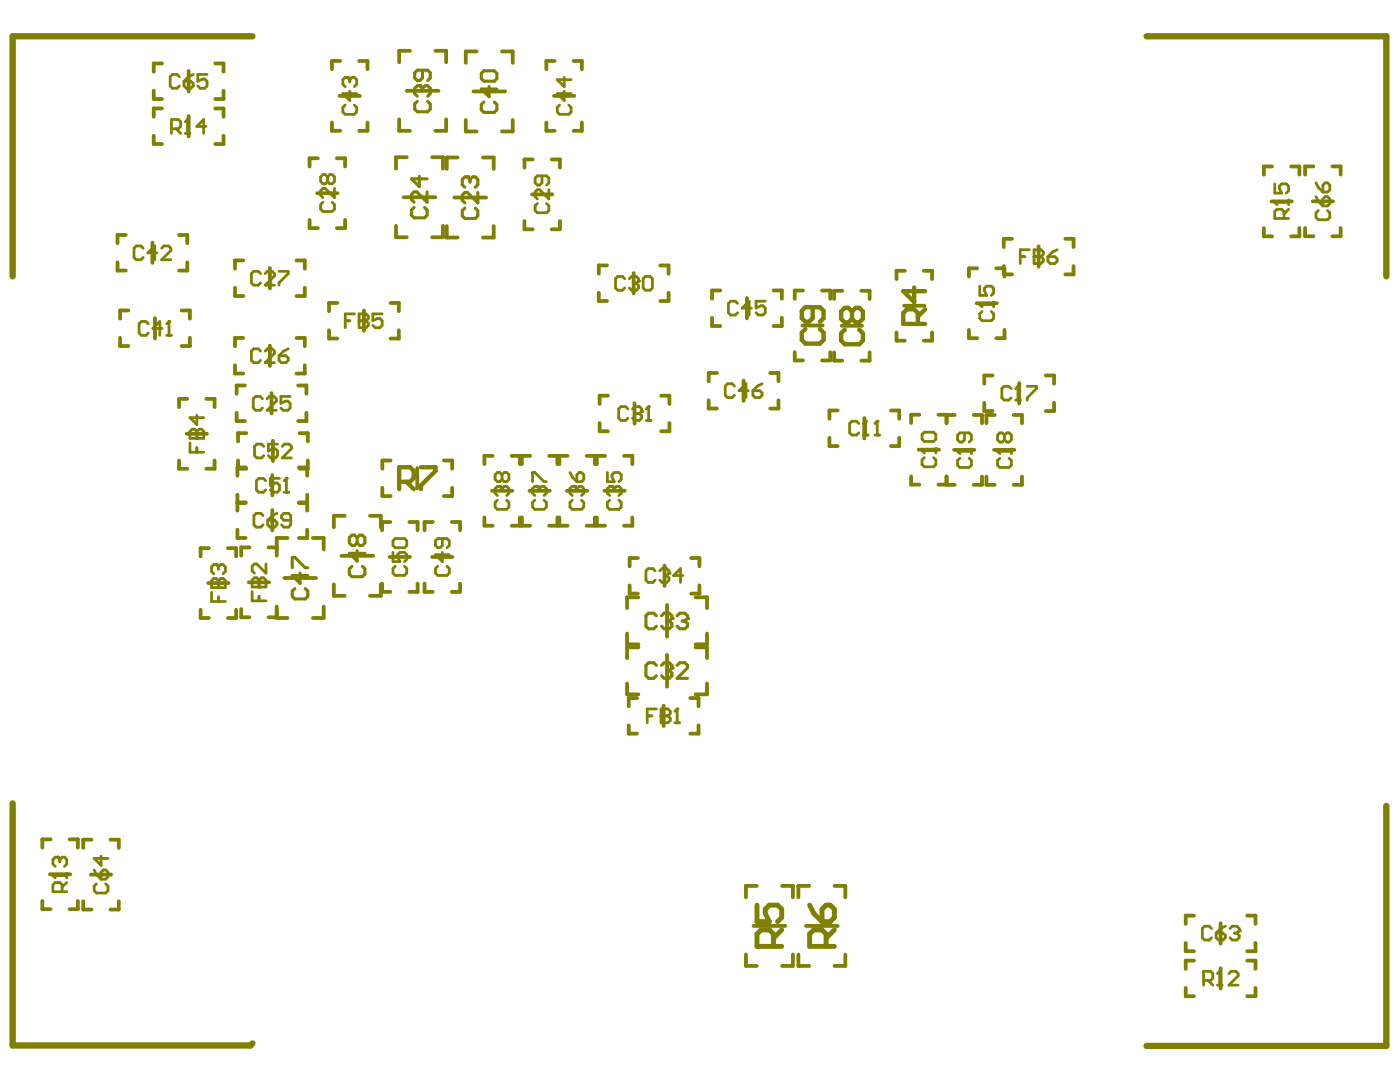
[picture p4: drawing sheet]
<svg xmlns="http://www.w3.org/2000/svg" width="187mm" height="142mm" viewBox="0 0 187 142" stroke-linecap="round" stroke-linejoin="round" font-family="sans-serif">
<g fill="none" stroke="#808000" stroke-width=".51">
<path d="M20.5 12.1v1.1h1.1M20.5 18.1v1.1h1.1M21.6 8.5h-1.1v1.1M21.6 14.5h-1.1v1.1M25.1 9.5v2.7M25.1 15.5v2.7M28.7 8.5h1.1v1.1M28.7 14.5h1.1v1.1M29.8 12.1v1.1h-1.1M29.8 18.1v1.1h-1.1M44.2 16.3v1.1h1.1M45.3 12.8h2.7"/>
<path d="M45.3 8.1h-1.1v1.1M47.9 8.1h1.1v1.1M49 16.3v1.1h-1.1M53.2 15.9v1.5h1.4M54.2 12.1h4.3M54.6 6.8h-1.4v1.5M58 6.8h1.5v1.5M59.5 15.9v1.5h-1.5M62.1 16v1.5h1.4M63.1 12.2h4.2M63.5 6.9h-1.4v1.5M66.9 6.9h1.4v1.5"/>
<path d="M68.3 16v1.5h-1.4M72.8 16.3v1.1h1.1M73.8 12.8h2.7M73.9 8.1h-1.1v1.1M76.5 8.1h1.1v1.1M77.6 16.3v1.1h-1.1M15.7 35v1.1h1.1M16.8 31.3h-1.1v1.1M20.3 32.3v2.7M23.9 31.3h1.1v1.1M25 35v1.1h-1.1M31.3 38.3v1.1h1.1"/>
<path d="M32.4 34.7h-1.1v1.1M36 35.7v2.7M39.5 34.7h1.1v1.1M40.6 38.3v1.1h-1.1M41.3 29.3v1.1h1.1M42.3 25.7h2.7M42.4 21.1h-1.1v1.1M44.9 21.1h1.1v1.1M46 29.3v1.1h-1.1M52.8 30.1v1.5h1.4M53.8 26.3h4.2M54.2 20.9h-1.4v1.6"/>
<path d="M57.6 20.9h1.4v1.6M59 30.1v1.5h-1.4M59.6 30.1v1.5h1.4M60.6 26.3h4.2M61 21h-1.4v1.5M64.4 21h1.4v1.5M65.8 30.1v1.5h-1.4M69.9 29.5v1.1h1.1M70.9 25.9h2.7M71 21.2h-1.1v1.1M73.5 21.2h1.1v1.1M74.6 29.5v1.1h-1.1"/>
<path d="M79.8 39v1.1h1.1M80.9 35.4h-1.1v1.1M84.5 36.4v2.7M88 35.4h1.1v1.1M89.1 39v1.1h-1.1M96 38.7h-1.1v1.1M99.6 39.7v2.7M103.1 38.7h1.1v1.1M107 38.7h-1.1v1.1M109.6 38.7h1.1v1.1M112.3 38.7h-1.1v1.1M114.8 38.7h1.1v1.1"/>
<path d="M120.6 36.1h-1.1v1.1M123.1 36.1h1.1v1.1M130.3 35.7h-1.1v1.2M132.8 35.7h1.1v1.2M133.8 35.5v1.1h1.1M134.9 31.8h-1.1v1.1M138.5 32.8v2.7M142 31.8h1.1v1.1M143.1 35.5v1.1h-1.1M168.5 30.4v1.1h1.1M169.5 26.8h2.7M169.6 22.2h-1.1v1.1"/>
<path d="M172.1 22.2h1.1v1.1M173.2 30.4v1.1h-1.1M174 30.4v1.1h1.1M175 26.8h2.7M175.1 22.2h-1.1v1.1M177.6 22.2h1.1v1.1M178.7 30.4v1.1h-1.1M16 45v1.1h1.1M17.1 41.4h-1.1v1.1M20.7 42.4v2.7M24.2 41.4h1.1v1.1M24.9 57.8h2.7"/>
<path d="M25 53.1h-1.1v1.1M25.3 45v1.1h-1.1M27.5 53.1h1.1v1.1M31.3 48.7v1.1h1.1M31.5 55v1.1h1.1M32.4 45h-1.1v1.1M32.6 51.4h-1.1v1.1M32.8 57.7h-1.1v1.1M36 46v2.8M36.2 52.4v2.7M36.4 58.7v2.7M39.5 45h1.1v1.1"/>
<path d="M39.7 51.4h1.1v1.1M39.9 57.7h1.1v1.1M40.6 48.7v1.1h-1.1M40.8 55v1.1h-1.1M43.9 44v1.1h1.1M45 40.4h-1.1v1.1M48.5 41.4v2.7M52.1 40.4h1.1v1.1M53.2 44v1.1h-1.1M79.9 56.4v1.1h1.1M81 52.7h-1.1v1.1M84.6 53.7v2.7"/>
<path d="M88.1 52.7h1.1v1.1M89.2 56.4v1.1h-1.1M94.5 53.3v1.1h1.1M94.9 42.3v1.1h1.1M95.6 49.7h-1.1v1.1M99.1 50.7v2.7M102.7 49.7h1.1v1.1M103.8 53.3v1.1h-1.1M104.2 42.3v1.1h-1.1M105.9 46.9v1.1h1.1M107 43.4h2.7M110.6 58.3v1.1h1.1"/>
<path d="M110.7 46.9v1.1h-1.1M111.2 47v1.1h1.1M111.7 54.7h-1.1v1.1M112.2 43.4h2.7M115.2 55.7v2.7M115.9 47v1.1h-1.1M118.8 54.7h1.1v1.1M119.5 44.3v1.1h1.1M119.9 58.3v1.1h-1.1M120.5 40.7h2.7M122.5 59.9h2.7M122.6 55.3h-1.1v1.1"/>
<path d="M124.2 44.3v1.1h-1.1M125.1 55.3h1.1v1.1M127.2 59.9h2.7M127.3 55.3h-1.1v1.1M129.2 44v1.1h1.1M129.8 55.3h1.1v1.1M130.2 40.4h2.7M131.2 53.7v1.1h1.1M132.3 50h-1.1v1.1M132.5 59.9h2.7M132.6 55.3h-1.1v1.1M133.9 44v1.1h-1.1"/>
<path d="M135.1 55.3h1.1v1.1M135.9 51v2.8M139.4 50h1.1v1.1M140.5 53.7v1.1h-1.1M23.9 61.4v1.1h1.1M27.8 77.7h2.7M27.8 73h-1.1v1.1M28.6 61.4v1.1h-1.1M30.4 73h1.1v1.1M31.6 70.6v1.1h1.1M31.6 65.9v2.1M31.6 67h1.1"/>
<path d="M31.6 66.9h1.1M31.7 61.4v1.1h1.1M32.7 62.3h-1.1v1.1M33.2 77.6h2.7M33.3 72.9h-1.1v1.1M35.8 72.9h1.1M36.3 63.3v2.7M36.3 68v2.7M37.9 77h4.2M38.3 71.7h-1.4v2.3M39.8 62.3h1.1v1.1M39.8 67h1.1"/>
<path d="M39.8 66.9h1.1M40.9 70.6v1.1h-1.1M40.9 65.9v2.1M41 61.4v1.1h-1.1M41.7 71.7h1.4v1.5M44.5 77.9v1.5h1.4M45.5 74.1h4.2M45.9 68.7h-1.4v1.5M49.3 68.7h1.5v1.5M50.8 77.9v1.5h-1.5M50.9 77.8v1.1h1.1M51 65v1.1h1.1"/>
<path d="M51.9 74.2h2.8M52 69.6h-1.1v1.1M52.1 61.4h-1.1v1.1M54.6 69.6h1.1v1.1M55.6 62.4v2.7M55.7 77.8v1.1h-1.1M56.6 77.8v1.1h1.1M57.6 74.2h2.7M57.7 69.6h-1.1v1.1M59.2 61.4h1.1v1.1M60.2 69.6h1.1v1.1M60.3 65v1.1h-1.1"/>
<path d="M61.3 77.8v1.1h-1.1M64.6 68.9v1.1h1.1M65.6 65.4h2.7M65.7 60.7h-1.1v1.1M68.2 60.7h1.1v1.1M69.3 68.9v1.1h-1.1M69.6 68.9v1.1h1.1M70.6 65.4h2.7M70.7 60.7h-1.1v1.1M73.2 60.7h1.1v1.1M74.3 68.9v1.1h-1.1M74.6 68.9v1.1h1.1"/>
<path d="M75.6 65.4h2.7M75.7 60.7h-1.1v1.1M78.2 60.7h1.1v1.1M79.3 68.9v1.1h-1.1M79.6 68.9v1.1h1.1M80.6 65.4h2.7M80.7 60.7h-1.1v1.1M83.2 60.7h1.1v1.1M83.9 78v1.1h1.1M84.3 68.9v1.1h-1.1M85 74.4h-1.1v1.1M85.1 79.6h-1.5v1.4"/>
<path d="M88.6 75.4v2.7M92.1 74.4h1.1v1.1M92.7 79.6h1.5v1.4M93.2 78v1.1h-1.1M121.5 63.5v1.1h1.1M126.2 63.5v1.1h1.1M126.2 63.5v1.1h-1.1M130.9 63.5v1.1h-1.1M131.5 63.5v1.1h1.1M136.2 63.5v1.1h-1.1M26.7 81.2v1.1h1.1M31.5 81.2v1.1h-1.1"/>
<path d="M32.2 81.1v1.1h1.1M35.8 82.2h1.1M36.9 80.8v1.5h1.4M43.1 80.8v1.5h-1.4M83.6 91.1v1.4h1.5M83.6 84.4v1.5h1.5M83.8 96.7v1.1h1.1M84.9 93h-1.1v1.1M85.1 86.3h-1.5v1.4M88.5 94v2.7M88.9 80.6v4.2M88.9 87.3v4.2"/>
<path d="M92 93h1.1v1.1M92.7 86.3h1.5v1.4M93.1 96.7v1.1h-1.1M94.2 84.4v1.5h-1.5M94.2 91.1v1.4h-1.5M6.7 116.5h2.7M6.7 111.8h-1.1v1.1M9.3 111.8h1.1v1.1M12.1 116.5h2.7M12.2 111.9h-1.1v1.1M14.7 111.9h1.1v1.1M100.9 118h-1.5v1.6"/>
<path d="M104.3 118h1.4v1.6M107.9 118h-1.5v1.6M111.2 118h1.5v1.6M5.6 120v1.1h1.1M10.4 120v1.1h-1.1M11.1 120.1v1.1h1.1M15.8 120.1v1.1h-1.1M99.4 127.2v1.5h1.5M100.4 123.4h4.3M105.7 127.2v1.5h-1.4M106.4 127.2v1.5h1.5M107.4 123.4h4.3"/>
<path d="M112.7 127.2v1.5h-1.5M158.1 125.6v1.1h1.1M158.1 131.6v1.1h1.1M159.2 122h-1.1v1.1M159.2 128h-1.1v1.1M162.7 123v2.7M162.7 129v2.7M166.3 122h1.1v1.1M166.3 128h1.1v1.1M167.4 125.6v1.1h-1.1M167.4 131.6v1.1h-1.1"/>
</g>
<path d="M33.6 4.8h-31.9v32M152.8 4.8h32v32M1.7 107v32.3h31.7l.2-.3M184.8 107.4v32h-32" fill="none" stroke="#808000" stroke-width=".84"/>
<path d="M22.9 17.2h.9l.3-.4v-.6l-.3-.3h-.9v1.9M23.5 17.2l.6 .6M24.7 17.8h.6M25 15.9v1.9M35.1 68.7l-.3-.3h-.6l-.4 .3v1.2l.4 .3h.6l.3-.3M35.7 69.3h.9l.3 .3v.3l-.3 .3h-.6l-.3-.3zM36.9 68.4l-.6 .3-.6 .6M38.8 69.3h-1l-.3-.3v-.3l.3-.3h.7l.3 .3v1.2l-.3 .3h-.7l-.3-.3" fill="none" stroke="#808000" stroke-width=".37"/>
<circle cx="25" cy="15.9" r=".18" fill="#808000"/>
<path d="M23.9 10.2l-.3-.3h-.6l-.3 .3v1.3l.3 .3h.6l.3-.3M24.5 10.8h.9l.4 .3v.4l-.4 .3h-.6l-.3-.3zM25 15.9l-.3 .3M25.8 9.9l-.7 .3-.6 .6M27.5 16.8h-1.3l1-.9v1.9M27.6 9.9h-1.2v.9l.6-.3h.3l.3 .3v.7l-.3 .3h-.6l-.3-.3M66.3 66.6l-.3 .3v.7l.3 .3h1.2l.3-.3v-.7l-.3-.3M66.6 64.8h-.3l-.3 .3v.6l.3 .3" fill="none" stroke="#808000" stroke-width=".37"/>
<circle cx="66.6" cy="64.8" r=".18" fill="#808000"/>
<path d="M98.3 40.4l-.3-.3h-.6l-.3 .3v1.3l.3 .3h.6l.3-.3M100.2 41.1h-1.3l1-1v1.9M102 40.1h-1.2v1l.6-.4h.3l.3 .4v.6l-.3 .3h-.6l-.3-.3M66.6 64.8l.3 .3M66.9 63.3v.6M66.9 65.1v.3M66.9 65.1l.3-.3h.3l.3 .3v.6l-.3 .3M66.9 63.3l.3-.3h.3l.3 .3v.6l-.3 .3h-.3l-.3-.3M66.9 63.3l-.3-.3h-.3l-.3 .3v.6l.3 .3h.3l.3-.3" fill="none" stroke="#808000" stroke-width=".37"/>
<path d="M55.6 13.5l-.3 .4v.6l.3 .4h1.4l.4-.4v-.6l-.4-.4M56 11.4h-.4l-.3 .4v.7l.3 .3M64.5 13.6l-.3 .3v.7l.3 .4h1.4l.3-.4v-.7l-.3-.3M64.5 9.4h1.4l.3 .4v.7l-.3 .3h-1.4l-.3-.3v-.7zM65.2 11.5v1.4l-1-1h2" fill="none" stroke="#808000" stroke-width=".41"/>
<circle cx="56" cy="11.4" r=".21" fill="#808000"/>
<path d="M56 11.4l.3 .4M56.3 9.4v1l-.3 .3h-.4l-.3-.3v-.7l.3-.3h1.4l.4 .3v.7l-.4 .3M56.3 11.8v.3M56.3 11.8l.4-.4h.3l.4 .4v.7l-.4 .3" fill="none" stroke="#808000" stroke-width=".41"/>
<path d="M169.9 27h1.9M171.2 29.1v-.9l-.4-.3h-.6l-.3 .3v.9h1.9M171.8 27.9l-.6 .6M171.8 26.7v.6" fill="none" stroke="#808000" stroke-width=".37"/>
<circle cx="169.9" cy="27" r=".18" fill="#808000"/>
<path d="M169.9 27l.3 .3M169.9 24.5v1.2h.9l-.3-.6v-.3l.3-.3h.7l.3 .3v.6l-.3 .3M7.1 116.7h1.8M8.3 118.8v-.9l-.3-.3h-.6l-.3 .3v.9h1.8M8.9 117.6l-.6 .6M8.9 116.4v.6" fill="none" stroke="#808000" stroke-width=".37"/>
<circle cx="7.1" cy="116.7" r=".18" fill="#808000"/>
<path d="M7.1 116.7l.3 .3M7.7 114.2h-.3l-.3 .3v.6l.3 .3" fill="none" stroke="#808000" stroke-width=".37"/>
<circle cx="7.7" cy="114.2" r=".18" fill="#808000"/>
<path d="M7.7 114.2l.3 .3M8 114.5v.3M8 114.5l.3-.3h.3l.3 .3v.6l-.3 .3M160.4 130.6h1l.3-.3v-.6l-.3-.3h-1v1.9M161.1 130.6l.6 .7M162.3 131.3h.6M162.6 129.4v1.9" fill="none" stroke="#808000" stroke-width=".37"/>
<circle cx="162.6" cy="129.4" r=".18" fill="#808000"/>
<g fill="none" stroke="#808000" stroke-width=".37">
<path d="M175.4 26.2l.3 .6 .6 .6M175.4 24.4l.3 .6 .6 .6M175.7 28.1l-.3 .3v.6l.3 .3h1.3l.3-.3v-.6l-.3-.3M176.7 24.4h.3l.3 .3v.6l-.3 .3h-.7v-.9zM176.7 26.2h.3l.3 .3v.6l-.3 .3h-.7v-.9zM12.6 115.9l.3 .6 .6 .6M12.9 117.8l-.3 .3v.6l.3 .3h1.2l.3-.3v-.6l-.3-.3M13.5 114.1v1.2l-.9-.9h1.8M13.8 115.9h.3l.3 .3v.6l-.3 .3h-.6v-.9zM161.5 123.7l-.3-.3h-.6l-.3 .3v1.2l.3 .4h.6l.3-.4M162.1 124.3h.9l.3 .3v.3l-.3 .4h-.6l-.3-.4zM162.6 129.4l-.3 .3"/>
<path d="M163.3 123.4l-.6 .3-.6 .6M163.8 129.7l.3-.3h.6l.3 .3v.3l-1.2 1.3h1.2M164 123.7l.3-.3h.6l.3 .3v.3"/>
</g>
<circle cx="165.2" cy="124" r=".18" fill="#808000"/>
<path d="M46 42.7h.6M47.3 41.8h-1.3v1.9M47.9 41.8v1.9h.9l.3-.3v-.3l-.3-.4h-.9M164.6 124.3h.3M164.9 124.3l.3 .3v.3l-.3 .4h-.6l-.3-.4M165.2 124l-.3 .3" fill="none" stroke="#808000" stroke-width=".37"/>
<path d="M121.9 38.3v2l-1.5-1.5h2.9M122.3 43.2v-1.5l-.4-.5h-1l-.5 .5v1.5h2.9M123.3 41.2l-1 1M53.2 64.2h1.5l.4-.5v-1l-.4-.4h-1.5v2.9M54.2 64.2l.9 1M56.1 62.3h2v.4l-2 2v.5" fill="none" stroke="#808000" stroke-width=".58"/>
<path d="M100.9 120.6v2.2h1.7l-.6-1.1v-.5l.6-.6h1.1l.5 .6v1.1l-.5 .5M103.1 126.1v-1.7l-.5-.5h-1.1l-.6 .5v1.7h3.3M104.2 123.9l-1.1 1.1M107.9 120.6l.6 1.1 1.1 1.1M109.6 121.2l.5-.6h.6l.5 .6v1.1l-.5 .5h-1.1zM110.1 126.1v-1.7l-.5-.5h-1.1l-.6 .5v1.7h3.3M111.2 123.9l-1.1 1.1" fill="none" stroke="#808000" stroke-width=".66"/>
<circle cx="47.9" cy="42.7" r=".18" fill="#808000"/>
<path d="M25.3 59v1.3h1.9M25.3 58.4h1.9v-.9l-.3-.3h-.4l-.3 .3v.9M26.2 59.6v.7M47.9 41.8h.9l.3 .3v.3l-.3 .3h-.9M50.9 41.8h-1.2v.9l.6-.3h.3l.3 .3v.7l-.3 .3h-.6l-.3-.3" fill="none" stroke="#808000" stroke-width=".37"/>
<circle cx="26.2" cy="58.4" r=".18" fill="#808000"/>
<path d="M25.3 58.4v-.9l.3-.3h.3l.3 .3v.9M26.2 55.3v1.3l-.9-1h1.9M28.2 78.9v1.2h1.8M28.2 78.3h1.8v-.9l-.3-.3h-.3l-.3 .3v.9M29.1 79.5v.6" fill="none" stroke="#808000" stroke-width=".37"/>
<circle cx="29.1" cy="78.3" r=".18" fill="#808000"/>
<path d="M28.2 78.3v-.9l.3-.3h.3l.3 .3v.9M28.8 75.2h-.3l-.3 .3v.6l.3 .4" fill="none" stroke="#808000" stroke-width=".37"/>
<circle cx="28.8" cy="75.2" r=".18" fill="#808000"/>
<path d="M28.8 75.2l.3 .3M29.1 75.5v.3M29.1 75.5l.3-.3h.3l.3 .3v.6l-.3 .4M33.6 78.8v1.3h1.9M33.6 78.2h1.9v-.9l-.4-.3h-.3l-.3 .3v.9M34.5 79.4v.7" fill="none" stroke="#808000" stroke-width=".37"/>
<circle cx="34.5" cy="78.2" r=".18" fill="#808000"/>
<path d="M33.6 78.2v-.9l.3-.3h.3l.3 .3v.9M35.5 75.1v1.3l-1.3-1.3h-.3l-.3 .3v.7l.3 .3M86.3 95.4h.6M87.5 94.5h-1.2v1.8M88.1 94.5v1.8h.9l.3-.3v-.3l-.3-.3h-.9" fill="none" stroke="#808000" stroke-width=".37"/>
<circle cx="88.1" cy="95.4" r=".18" fill="#808000"/>
<path d="M88.1 94.5h.9l.3 .3v.3l-.3 .3h-.9M90 96.3h.6M90.3 94.5v1.8" fill="none" stroke="#808000" stroke-width=".37"/>
<circle cx="90.3" cy="94.5" r=".18" fill="#808000"/>
<path d="M136 34.2h.6M137.2 33.3h-1.2v1.8M137.8 33.3v1.8h1l.3-.3v-.3l-.3-.3h-1M90.3 94.5l-.3 .3" fill="none" stroke="#808000" stroke-width=".37"/>
<circle cx="137.8" cy="34.2" r=".18" fill="#808000"/>
<path d="M137.8 33.3h1l.3 .3v.3l-.3 .3h-1M139.7 34.2h.9l.3 .3v.3l-.3 .3h-.6l-.3-.3zM140.9 33.3l-.6 .3-.6 .6M35.2 59.5l-.3-.3h-.7l-.3 .3v1.2l.3 .3h.7l.3-.3M37 59.2h-1.2v.9l.6-.3h.3l.3 .3v.6l-.3 .3h-.6l-.3-.3M37.6 59.5l.3-.3h.6l.3 .3v.3l-1.2 1.2h1.2M35.4 64l-.3-.3h-.6l-.3 .3v1.3l.3 .3h.6l.3-.3M37.3 63.7h-1.3v1l.6-.3h.3l.4 .3v.6l-.4 .3h-.6l-.3-.3M37.9 65.6h.6M38.2 63.7v1.9" fill="none" stroke="#808000" stroke-width=".37"/>
<circle cx="38.2" cy="63.7" r=".18" fill="#808000"/>
<g fill="none" stroke="#808000" stroke-width=".37">
<path d="M46 14l-.3 .3v.6l.3 .3h1.2l.3-.3v-.6l-.3-.3M46.3 10.3h-.3l-.3 .3v.6l.3 .3M46.6 12.2v1.2l-.9-.9h1.8M74.6 14l-.3 .3v.6l.3 .3h1.2l.3-.3v-.6l-.3-.3M75.2 12.2v1.2l-.9-.9h1.8M75.2 10.3v1.2l-.9-.9h1.8M97.9 51.4l-.3-.3h-.6l-.3 .3v1.3l.3 .3h.6l.3-.3M99.7 52.1h-1.2l.9-1v1.9M100.4 52.1h.9l.3 .3v.3l-.3 .3h-.6l-.3-.3zM101.6 51.1l-.6 .3-.6 .7M38.2 63.7l-.3 .3M52.4 73.6v1.2h.9l-.3-.6v-.3l.3-.3h.6l.3 .3v.6l-.3 .3"/>
<path d="M52.7 75.4l-.3 .4v.6l.3 .3h1.2l.3-.3v-.6l-.3-.4M52.7 71.8h1.2l.3 .3v.6l-.3 .3h-1.2l-.3-.3v-.6zM58.4 75.4l-.4 .4v.6l.4 .3h1.2l.3-.3v-.6l-.3-.4M59 71.8v.9l-.3 .3h-.3l-.4-.3v-.6l.4-.3h1.2l.3 .3v.6l-.3 .3M59 73.6v1.2l-1-.9h1.9"/>
</g>
<path d="M39 75.6v-1.3h.3l1.4 1.3h.3M39.3 78.4l-.3 .4v.7l.3 .3h1.4l.3-.3v-.7l-.3-.4M40 76.3v1.4l-1-1h2M46.9 75.5l-.3 .3v.7l.3 .3h1.4l.3-.3v-.7l-.3-.3M47.6 71.6l-.3-.3h-.4l-.3 .3v.7l.3 .4h.4l.3-.4M47.6 71.6l.4-.3h.3l.3 .3v.7l-.3 .4h-.3l-.4-.4M47.6 73.4v1.4l-1-1.1h2M47.6 71.6v.7" fill="none" stroke="#808000" stroke-width=".41"/>
<circle cx="46.3" cy="10.3" r=".18" fill="#808000"/>
<path d="M46.3 10.3l.3 .3M46.6 10.6v.3M46.6 10.6l.3-.3h.3l.3 .3v.6l-.3 .3M19.1 33.1l-.3-.3h-.6l-.3 .3v1.2l.3 .3h.6l.3-.3M20.9 33.7h-1.2l.9-.9v1.8M21.5 33.1l.4-.3h.6l.3 .3v.3l-1.3 1.2h1.3M19.8 43.1l-.3-.3h-.7l-.3 .3v1.3l.3 .3h.7l.3-.3M21.6 43.8h-1.2l.9-1v1.9M22.2 44.7h.6M22.5 42.8v1.9" fill="none" stroke="#808000" stroke-width=".37"/>
<circle cx="22.5" cy="42.8" r=".18" fill="#808000"/>
<path d="M22.5 42.8l-.3 .3M71.3 66.6l-.3 .3v.7l.3 .3h1.2l.3-.3v-.7l-.3-.3M71.6 64.8h-.3l-.3 .3v.6l.3 .3" fill="none" stroke="#808000" stroke-width=".37"/>
<circle cx="71.6" cy="64.8" r=".18" fill="#808000"/>
<path d="M71 64.2v-1.2h.3l1.2 1.2h.3M71.6 64.8l.3 .3M71.9 65.1v.3M71.9 65.1l.3-.3h.3l.3 .3v.6l-.3 .3M76.3 66.6l-.3 .3v.7l.3 .3h1.2l.3-.3v-.7l-.3-.3M76.6 64.8h-.3l-.3 .3v.6l.3 .3" fill="none" stroke="#808000" stroke-width=".37"/>
<circle cx="76.6" cy="64.8" r=".18" fill="#808000"/>
<path d="M76 63l.3 .6 .6 .6M76.6 64.8l.3 .3M76.9 65.1v.3M76.9 65.1l.3-.3h.3l.3 .3v.6l-.3 .3M77.2 63h.3l.3 .3v.6l-.3 .3h-.6v-.9zM81.3 66.6l-.3 .3v.7l.3 .3h1.2l.3-.3v-.7l-.3-.3M81.6 64.8h-.3l-.3 .3v.6l.3 .3" fill="none" stroke="#808000" stroke-width=".37"/>
<circle cx="81.6" cy="64.8" r=".18" fill="#808000"/>
<path d="M81 63v1.2h.9l-.3-.6v-.3l.3-.3h.6l.3 .3v.6l-.3 .3M81.6 64.8l.3 .3M81.9 65.1v.3M81.9 65.1l.3-.3h.3l.3 .3v.6l-.3 .3M87.3 76.1l-.3-.3h-.6l-.3 .3v1.2l.3 .3h.6l.3-.3M87.9 76.1l.4-.3h.6l.3 .3v.3" fill="none" stroke="#808000" stroke-width=".37"/>
<circle cx="89.2" cy="76.4" r=".18" fill="#808000"/>
<path d="M88.6 76.7h.3M88.9 76.7l.3 .3v.3l-.3 .3h-.6l-.4-.3M89.2 76.4l-.3 .3M91 76.7h-1.2l.9-.9v1.8" fill="none" stroke="#808000" stroke-width=".37"/>
<path d="M87.5 82.1l-.4-.4h-.6l-.4 .4v1.3l.4 .4h.6l.4-.4M88.2 82.1l.3-.4h.7l.4 .4v.3" fill="none" stroke="#808000" stroke-width=".41"/>
<circle cx="89.6" cy="82.4" r=".21" fill="#808000"/>
<path d="M88.9 82.7h.3M89.2 82.7l.4 .4v.3l-.4 .4h-.7l-.3-.4M89.6 82.4l-.4 .3M90.3 82.1l.3-.4h.7l.3 .4v.3" fill="none" stroke="#808000" stroke-width=".41"/>
<circle cx="91.6" cy="82.4" r=".21" fill="#808000"/>
<path d="M87.5 88.7l-.4-.4h-.6l-.4 .4v1.3l.4 .4h.6l.4-.4M88.2 88.7l.3-.4h.7l.4 .4v.3M91 82.7h.3M91.3 82.7l.3 .4v.3l-.3 .4h-.7l-.3-.4M91.6 82.4l-.3 .3" fill="none" stroke="#808000" stroke-width=".41"/>
<circle cx="89.6" cy="89" r=".21" fill="#808000"/>
<path d="M88.9 89.3h.3M89.2 89.3l.4 .4v.3l-.4 .4h-.7l-.3-.4M89.6 89l-.4 .3M90.3 88.7l.3-.4h.7l.3 .4v.3l-1.3 1.4h1.3" fill="none" stroke="#808000" stroke-width=".41"/>
<path d="M83.7 54.5l-.3-.3h-.6l-.3 .3v1.2l.3 .3h.6l.3-.3M84.3 54.5l.3-.3h.6l.3 .3v.3" fill="none" stroke="#808000" stroke-width=".37"/>
<circle cx="85.5" cy="54.8" r=".18" fill="#808000"/>
<path d="M84.9 55.1h.3M85.2 55.1l.3 .3v.3l-.3 .3h-.6l-.3-.3M85.5 54.8l-.3 .3M86.2 56h.6M86.5 54.2v1.8" fill="none" stroke="#808000" stroke-width=".37"/>
<circle cx="86.5" cy="54.2" r=".18" fill="#808000"/>
<path d="M83.3 37.1l-.3-.3h-.6l-.4 .3v1.3l.4 .3h.6l.3-.3M83.9 37.1l.3-.3h.6l.3 .3v.3M86.5 54.2l-.3 .3" fill="none" stroke="#808000" stroke-width=".37"/>
<circle cx="85.1" cy="37.4" r=".18" fill="#808000"/>
<g fill="none" stroke="#808000" stroke-width=".37">
<path d="M34.7 36.5l-.3-.3h-.6l-.3 .3v1.2l.3 .3h.6l.3-.3M35.3 36.5l.4-.3h.6l.3 .3v.3l-1.3 1.2h1.3M37.2 36.2h1.2v.3l-1.2 1.2v.3M43 26.9l-.3 .4v.6l.3 .3h1.3l.3-.3v-.6l-.3-.4M43.7 23.6l-.3-.3h-.4l-.3 .3v.6l.3 .3h.4l.3-.3M43.7 23.6l.3-.3h.3l.3 .3v.6l-.3 .3h-.3l-.3-.3M43.7 23.6v.6M44.6 25.1v1.2l-1.2-1.2h-.4l-.3 .3v.6l.3 .3M71.6 27.1l-.3 .3v.6l.3 .3h1.3l.3-.3v-.6l-.3-.3M72.2 23.4v1l-.3 .3h-.3l-.3-.3v-.7l.3-.3h1.3l.3 .3v.7l-.3 .3M73.2 25.3v1.2l-1.3-1.2h-.3l-.3 .3v.6l.3 .3M84.5 37.8h.3"/>
<path d="M84.8 37.8l.3 .3v.3l-.3 .3h-.6l-.3-.3M85.1 37.4l-.3 .4M86 36.8h.7l.3 .3v1.3l-.3 .3h-.7l-.3-.3v-1.3zM34.7 46.8l-.3-.3h-.6l-.3 .3v1.2l.3 .3h.6l.3-.3M35 53.1l-.3-.3h-.6l-.3 .3v1.3l.3 .3h.6l.3-.3M35.3 46.8l.4-.3h.6l.3 .3v.3l-1.3 1.2h1.3M35.6 53.1l.3-.3h.6l.3 .3v.3l-1.2 1.3h1.2M37.2 47.4h.9l.3 .3v.3l-.3 .3h-.6l-.3-.3zM38.4 46.5l-.6 .3-.6 .6M38.7 52.8h-1.3v.9l.7-.3h.3l.3 .3v.7l-.3 .3h-.6l-.4-.3"/>
</g>
<path d="M55.2 27.6l-.3 .4v.7l.3 .3h1.4l.3-.3v-.7l-.3-.4M55.9 23.5v1.4l-1-1.1h2M56.9 25.6v1.3l-1.4-1.3h-.3l-.3 .3v.7l.3 .3M62 27.7l-.4 .4v.7l.4 .3h1.4l.3-.3v-.7l-.3-.4M62.3 23.6h-.3l-.4 .3v.7l.4 .4M63.7 25.6v1.4l-1.4-1.4h-.3l-.4 .4v.7l.4 .3" fill="none" stroke="#808000" stroke-width=".41"/>
<circle cx="62.3" cy="23.6" r=".21" fill="#808000"/>
<path d="M62.3 23.6l.4 .3M62.7 23.9v.4M62.7 23.9l.3-.3h.4l.3 .3v.7l-.3 .4" fill="none" stroke="#808000" stroke-width=".41"/>
<path d="M129.5 59.8v.6M127.6 60.1h1.9M128 61.1l-.4 .3v.6l.4 .3h1.2l.3-.3v-.6l-.3-.3" fill="none" stroke="#808000" stroke-width=".37"/>
<circle cx="127.6" cy="60.1" r=".18" fill="#808000"/>
<path d="M128.6 57.7v.9l-.3 .3h-.3l-.4-.3v-.6l.4-.3h1.2l.3 .3v.6l-.3 .3M134.8 59.8v.6M127.6 60.1l.4 .3M133 60.1h1.8M133.3 61.1l-.3 .3v.6l.3 .3h1.2l.3-.3v-.6l-.3-.3" fill="none" stroke="#808000" stroke-width=".37"/>
<circle cx="133" cy="60.1" r=".18" fill="#808000"/>
<path d="M133.9 58l-.3-.3h-.3l-.3 .3v.6l.3 .3h.3l.3-.3M133.9 58l.3-.3h.3l.3 .3v.6l-.3 .3h-.3l-.3-.3M133.9 58v.6M134.8 51.8l-.3-.3h-.6l-.4 .3v1.2l.4 .3h.6l.3-.3M135.4 53.3h.6M135.7 51.5v1.8M133 60.1l.3 .3" fill="none" stroke="#808000" stroke-width=".37"/>
<circle cx="135.7" cy="51.5" r=".18" fill="#808000"/>
<path d="M130.6 40.6h1.8M130.9 41.5l-.3 .3v.6l.3 .3h1.2l.3-.3v-.6l-.3-.3M132.4 40.3v.6M135.7 51.5l-.3 .3M136.9 51.5h1.3v.3l-1.3 1.2v.3" fill="none" stroke="#808000" stroke-width=".37"/>
<circle cx="130.6" cy="40.6" r=".18" fill="#808000"/>
<path d="M130.6 38.1v1.3h.9l-.3-.7v-.3l.3-.3h.6l.3 .3v.6l-.3 .4M114.5 56.4l-.3-.3h-.6l-.3 .3v1.3l.3 .3h.6l.3-.3M115.1 58h.6M115.4 56.1v1.9M130.6 40.6l.3 .3" fill="none" stroke="#808000" stroke-width=".37"/>
<circle cx="115.4" cy="56.1" r=".18" fill="#808000"/>
<path d="M115.4 56.1l-.3 .3M116.6 58h.6M116.9 56.1v1.9" fill="none" stroke="#808000" stroke-width=".37"/>
<circle cx="116.9" cy="56.1" r=".18" fill="#808000"/>
<path d="M116.9 56.1l-.3 .3M124.8 59.7v.7M122.9 60.1h1.9M123.2 61l-.3 .3v.6l.3 .3h1.2l.4-.3v-.6l-.4-.3" fill="none" stroke="#808000" stroke-width=".37"/>
<circle cx="122.9" cy="60.1" r=".18" fill="#808000"/>
<path d="M123.2 57.6h1.2l.4 .3v.6l-.4 .3h-1.2l-.3-.3v-.6zM122.9 60.1l.3 .3" fill="none" stroke="#808000" stroke-width=".37"/>
<path d="M107.4 43.8l-.5 .5v1l.5 .5h1.9l.5-.5v-1l-.5-.5M108.3 40.9v1.5l-.5 .5h-.4l-.5-.5v-1l.5-.5h1.9l.5 .5v1l-.5 .5M112.6 43.9l-.5 .5v1l.5 .5h1.9l.5-.5v-1l-.5-.5M113.6 41.5l.5-.5h.4l.5 .5v1l-.5 .5h-.4l-.5-.5M113.6 41.5l-.5-.5h-.5l-.5 .5v1l.5 .5h.5l.5-.5M113.6 41.5v1" fill="none" stroke="#808000" stroke-width=".58"/>
</svg>
